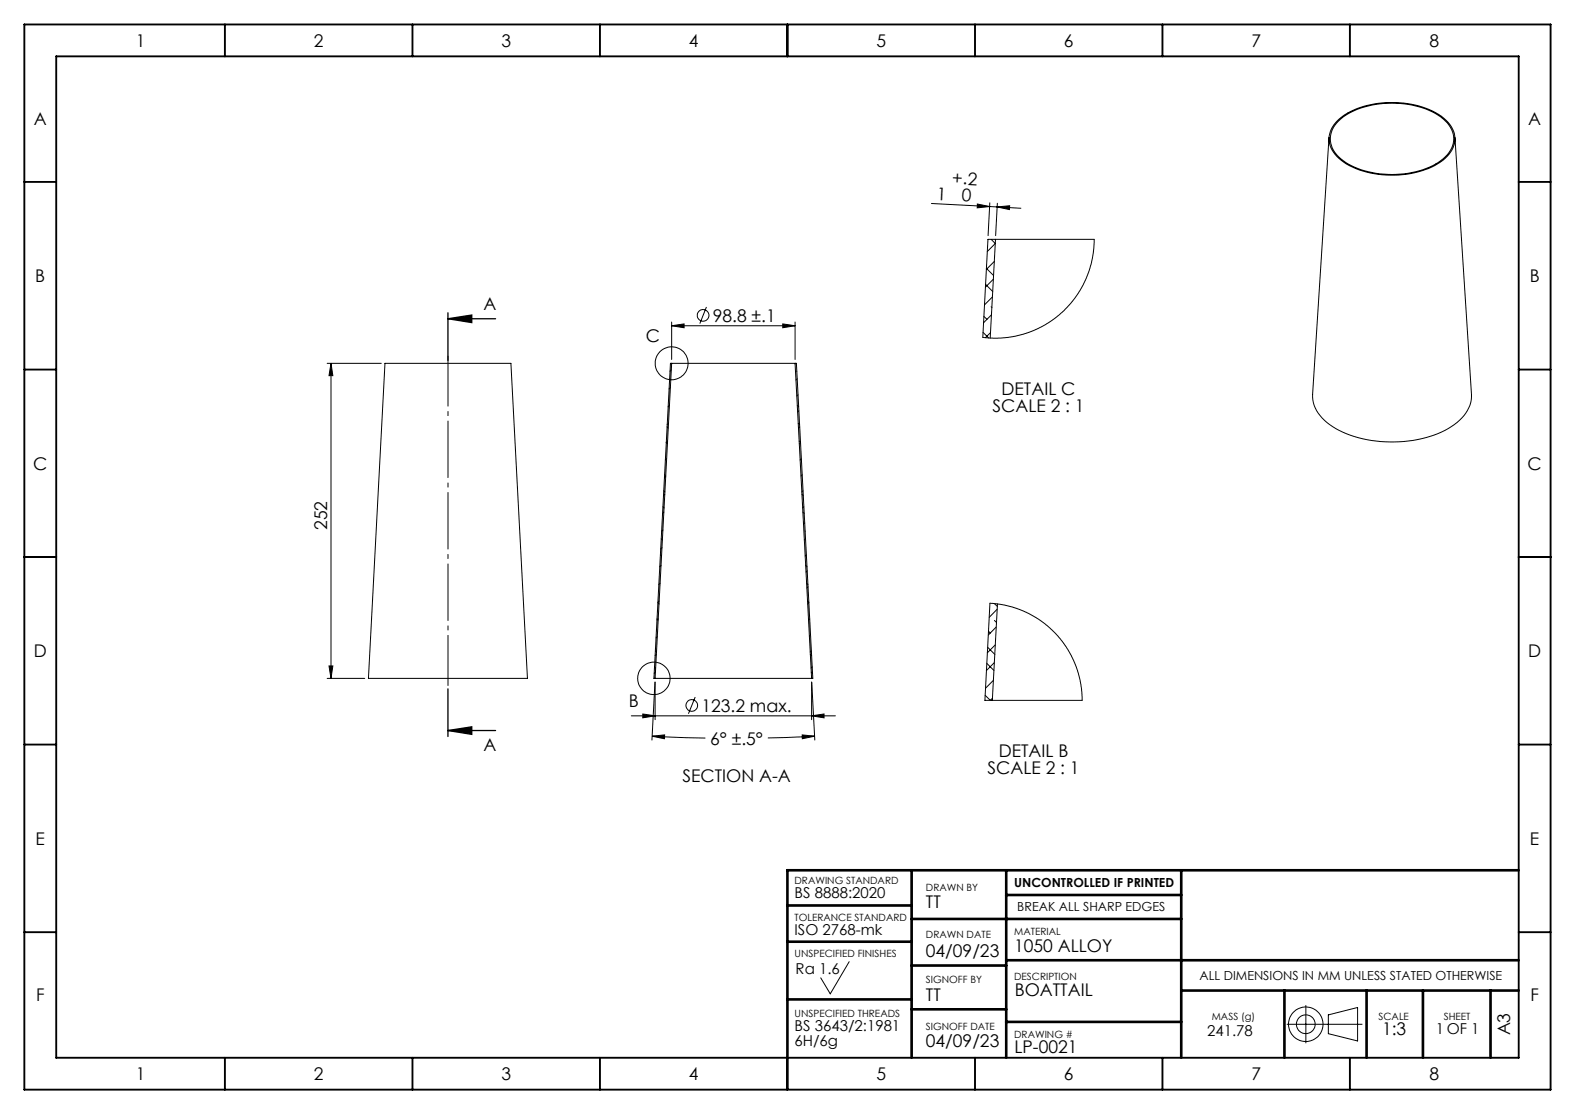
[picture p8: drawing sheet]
<svg xmlns="http://www.w3.org/2000/svg" width="420mm" height="297mm" viewBox="0 0 420 297" stroke-linecap="round" stroke-linejoin="round" font-family="sans-serif">
<defs><g id="words">
<g font-size="4.7">
<text x="36.2" y="12.4">1</text>
<text x="83.7" y="12.4">2</text>
<text x="133.7" y="12.4">3</text>
<text x="183.7" y="12.4">4</text>
<text x="233.7" y="12.4">5</text>
<text x="283.7" y="12.4">6</text>
<text x="333.7" y="12.4">7</text>
<text x="381.2" y="12.4">8</text>
<text x="9" y="33.4">A</text>
<text x="407.5" y="33.4">A</text>
<text x="249.7" y="53.3" transform="rotate(3 249.7 53.3)">1</text>
<text x="253.8" y="49" transform="rotate(3 253.8 49)">+.2</text>
<text x="256.4" y="53.7" transform="rotate(3 256.4 53.7)">0</text>
<text x="9.4" y="75.2">B</text>
<text x="407.9" y="75.2">B</text>
<text x="128.9" y="82.8">A</text>
<text x="190.1" y="85.8">98.8 ±.1</text>
<text x="172.2" y="91.1">C</text>
<text x="267.1" y="105.4">DETAIL C</text>
<text x="264.7" y="109.9">SCALE 2 : 1</text>
<text x="8.9" y="125.2">C</text>
<text x="407.4" y="125.2">C</text>
<text x="87.3" y="141.3" transform="rotate(-90 87.3 141.3)">252</text>
<text x="9" y="175.2">D</text>
<text x="407.5" y="175.2">D</text>
<text x="167.7" y="188.4">B</text>
<text x="187.1" y="189.8">123.2 max.</text>
<text x="128.9" y="200.1">A</text>
<text x="189.4" y="198.6">6° ±.5°</text>
<text x="266.3" y="201.9">DETAIL B</text>
<text x="182" y="208.4">SECTION A-A</text>
<text x="263.3" y="206.4">SCALE 2 : 1</text>
<text x="9.5" y="225.2">E</text>
<text x="408" y="225.2">E</text>
<text x="246.9" y="242.1">TT</text>
<text x="246.9" y="255">04/09/23</text>
<text x="270.4" y="253.9">1050 ALLOY</text>
<text x="9.6" y="266.9">F</text>
<text x="246.9" y="266.8">TT</text>
<text x="270.6" y="265.7">BOATTAIL</text>
<text x="408.1" y="266.9">F</text>
<text x="368.5" y="275.9">1:3</text>
<text x="246.9" y="279.2">04/09/23</text>
<text x="270.5" y="280.7">LP-0021</text>
<text x="402.7" y="276.1" transform="rotate(-90 402.7 276.1)">A3</text>
<text x="36.2" y="287.9">1</text>
<text x="83.7" y="287.9">2</text>
<text x="133.7" y="287.9">3</text>
<text x="183.7" y="287.9">4</text>
<text x="233.7" y="287.9">5</text>
<text x="283.7" y="287.9">6</text>
<text x="333.7" y="287.9">7</text>
<text x="381.2" y="287.9">8</text>
</g>
<g font-size="4">
<text x="211.9" y="239.4">BS 8888:2020</text>
<text x="211.9" y="249.2">ISO 2768-mk</text>
<text x="212.2" y="259.8">Ra 1.6</text>
<text x="211.9" y="274.9">BS 3643/2:1981</text>
<text x="382.9" y="275.7">1 OF 1</text>
<text x="211.9" y="278.9">6H/6g</text>
<text x="321.9" y="276.2">241.78</text>
</g>
<g font-size="3.3">
<text x="270.4" y="236.5">UNCONTROLLED IF PRINTED</text>
<text x="271.3" y="242.9">BREAK ALL SHARP EDGES</text>
<text x="319.9" y="261.3">ALL DIMENSIONS IN MM UNLESS STATED OTHERWISE</text>
</g>
<g font-size="2.7">
<text x="211.9" y="235.7">DRAWING STANDARD</text>
<text x="246.9" y="237.6">DRAWN BY</text>
<text x="211.9" y="245.5">TOLERANCE STANDARD</text>
<text x="246.9" y="250.2">DRAWN DATE</text>
<text x="270.4" y="249.2">MATERIAL</text>
<text x="211.9" y="255">UNSPECIFIED FINISHES</text>
<text x="246.9" y="262.2">SIGNOFF BY</text>
<text x="270.4" y="261.3">DESCRIPTION</text>
<text x="211.9" y="271.2">UNSPECIFIED THREADS</text>
<text x="246.9" y="274.5">SIGNOFF DATE</text>
<text x="323.1" y="271.9">MASS (g)</text>
<text x="367.6" y="271.9">SCALE</text>
<text x="385" y="271.9">SHEET</text>
<text x="270.4" y="276.7">DRAWING #</text>
</g>
</g></defs>
<g fill="none" stroke="#000" stroke-width=".27">
<path d="M354.4 36.7l-4.4 68.5a9.7 9.7 0 0 0 5.4 8.5 33.1 33.1 0 0 0 28 1.9 13.8 13.8 0 0 0 8.8-8.2l.2-2.2-4.4-68.5M356.7 32.1a21.6 21.6 0 0 1 15.4-4.8 20.2 20.2 0 0 1 14 5.3 6.3 6.3 0 0 1-.7 9.6 22.3 22.3 0 0 1-15.7 4.5 19.4 19.4 0 0 1-13.6-5.5 6.2 6.2 0 0 1 .6-9.1zM356.9 32.3a21 21 0 0 1 15.4-4.8 19.3 19.3 0 0 1 13.7 5.3 6.3 6.3 0 0 1-1.1 9.5 23.2 23.2 0 0 1-16.9 4.1 17.7 17.7 0 0 1-12-5.7 6.2 6.2 0 0 1 .9-8.4zM248.4 54.3l17.5 .9M260.6 54.4l3.3 .7-3.3 .3zM263.9 54.1l-.4 8.7M265.9 55.2l6.3 .3M265.9 55.2l3.3-.3v1zM266 54.2l-.5 8.6M262.8 75.8l1.9 1.9M263 71.5l1.9 1.9M263.5 63.8h28.3v1l-.7 5-1.4 4.4-2.2 4-1.9 2.5-2 2.3-3.9 3-4.4 2.3-4.7 1.4-2.8 .4-3 .1-2.7-.2z"/>
<path d="M264.3 63.8l1.1 1.1-2.1 2.2M264.7 79.2l-2.2 2.1M264.9 74.4l-2.1 2.1M265.1 69.7l-2.1 2.1M265.5 63.8l-1.4 26.3M87.2 96.9h14.5M88.3 96.9l.5 3.3h-1.1zM88.3 96.9v84M102.7 96.9h33.5l4.5 84h-42.5zM178.9 96.9l.2 .1M179 98.6l-.4 .4M179.1 86.9l3.3-.5v1z"/>
<path d="M179.1 85.9v9.9M179.1 86.9h32.9M179.1 96.9h32.9M179.1 96.9h-.3l-4.4 84h.3M179.1 96.9l-4.4 84M188.4 81.8l-1.8 4.5M208.7 86.4l3.3 .5-3.3 .5zM212 85.9v9.9M212 96.9h.4l4.3 84h-.3M212 96.9l4.4 84M212.2 96.9l-.2 .1M212.4 98.9l.1 .1"/>
<path d="M262.1 88.6l1.5 1.5M262.4 84.3l.8 .8M264.2 88.6l-1.4 1.4M264.3 81.8l.2 .2M264.4 83.9l-2.1 2.1M177.7 118l.3 .4M177.9 113.8l.3 .3M178 117.6l-.3 .3M178.3 112.9l-.4 .3M178.5 108.1l-.3 .3M178.5 101l.4 .3M178.8 103.4l-.4 .3"/>
<path d="M212.6 101l-.3 .3M212.6 108.1l.4 .3M212.8 105.3l-.3 .3M212.9 112.9l.3 .3M213 109.5l-.3 .4M213.1 117.6l.4 .3M213.3 113.8l-.4 .3M213.5 118l-.4 .4M176.8 135.1l.3 .3M177 130.8l.3 .4M177 136.5l-.3 .4M177.2 126.6l.3 .3"/>
<path d="M177.3 131.8l-.4 .3M177.5 127.1l-.3 .3M177.8 122.3l-.4 .4M213.7 122.3l-.3 .3M213.9 131.8l.3 .3M213.9 126.6l-.3 .3M214.1 136.5l.4 .4M214.1 130.8l-.3 .4M214.3 135.1l-.3 .3M214.6 139.4l-.3 .3M176 155.5l-.3 .4M176.1 147.9l.3 .3"/>
<path d="M176.3 150.7l-.4 .4M176.3 143.6l.3 .4M176.5 146l-.3 .4M176.8 141.3l-.4 .3M214.7 141.6h.1M214.8 143.6l-.3 .4M214.8 150.7l.4 .4M215 147.9l-.3 .3M215.1 155.5l.3 .4M215.3 152.2l-.4 .3M215.5 156.5l-.3 .3M87.7 177.5h1.1l-.5 3.4z"/>
<path d="M174.5 177.8l.3 .3M174.8 173.5l.3 .3M174.8 179.2l-.4 .3M175 174.4l-.3 .4M175.2 165l.3 .3M175.3 169.7l-.4 .4M175.4 160.7l.4 .3M175.5 165l-.3 .3M175.8 160.2l-.4 .4M215.3 160.2l.4 .4M215.7 160.7l-.3 .3M215.9 165l-.3 .3"/>
<path d="M216.1 174.4l.3 .4M216.1 169.3l-.3 .3M216.3 179.2l.4 .3M216.4 173.5l-.4 .3M216.6 177.8l-.3 .3M263.1 176.8l1.9 1.9M263.4 172.6l1.9 1.9M263.6 168.3l.5 .5M264 160.8l3.8 .5 2.9 .8 2.9 1.1 4.1 2.4 3.5 3 3.1 3.8 2.4 4.6 1.3 4.4 .4 2.5 .2 2.8h-26zM265.1 176.7l-2.1 2.1M265.2 165.4l.5 .5M265.2 160.9l.8 .8"/>
<path d="M265.4 171.9l-2.1 2.2M265.6 167.2l-2 2.1M265.9 162.5l-2.1 2.1M266 161l-1.4 25.7M87.2 180.9h10.1M168.3 190.8h54.5M171.4 190.4l3.3 .4-3.3 .6zM173.9 196.3l3.3-.4v1.1zM173.9 196.3l14.2 .5M174.7 191.9v-10l-.9 15.4M174.7 180.9h41.7M185.4 185.8l-1.8 4.5"/>
<path d="M213.9 195.9l3.3 .4-3.2 .7zM216.4 190.8l3.3-.4v1zM216.4 181.9v10M216.5 181.9l.8 15.4M217.2 196.3l-12.4 .4M262.7 185.4l1.4 1.3 .6-.5M264.9 181.4l-2.1 2.1M226.4 256.4l-5 8.6-2.5-4.3M343.2 273.1h20M348.2 268.1v10M354.2 270.6l7.8-2v8.9l-7.8-1.9z"/>
<circle cx="179.1" cy="96.9" r="4.4"/>
<circle cx="187.5" cy="84.1" r="1.56"/>
<circle cx="174.4" cy="180.8" r="4.3"/>
<circle cx="184.5" cy="188.1" r="1.56"/>
<circle cx="348.2" cy="273.1" r="2.5"/>
<circle cx="348.2" cy="273.1" r="4.6"/>
</g>
<path d="M119.5 85l6.3-1v2zM119.5 85h12.7M119.5 83.4v12.7M119.5 194.8l6.3-1v2zM119.5 183.7v12.7M119.5 194.8h12.7" fill="none" stroke="#000" stroke-width=".35"/>
<path d="M119.5 182.8v-88" fill="none" stroke="#000" stroke-width=".27" stroke-dasharray="15.2 1.3 1.3 1.3" stroke-dashoffset="1.7" stroke-linecap="butt"/>
<g fill="none" stroke="#000" stroke-width=".5">
<path d="M6.5 6.5h407v284h-407zM15 15h390v267h-390zM60 6.5v8.5M110 6.5v8.5M160 6.5v8.5M210 6.5v8.5M260 6.5v8.5M310 6.5v8.5M360 6.5v8.5M6.5 48.5h8.5M405 48.5h8.5M6.5 98.5h8.5"/>
<path d="M405 98.5h8.5M6.5 148.5h8.5M405 148.5h8.5M6.5 198.5h8.5M405 198.5h8.5M6.5 248.5h8.5M405 248.5h8.5M60 282v8.5M110 282v8.5M160 282v8.5M210 282v8.5M260 282v8.5"/>
<path d="M310 282v8.5M360 282v8.5"/>
</g>
<g fill="none" stroke="#000" stroke-width=".7">
<path d="M243.1 232v50M268.3 232v50M268.3 238.6h46.7M315 232v50M405 232h-195v50M210 241.4h33.1M210 251.1h33.1M243.1 245h71.9M243.1 257.4h25.2M268.3 256h136.7M210 266.4h33.1M243.1 269.1h25.2"/>
<path d="M268.3 272.4h46.7M315 264.1h90M342.5 264.1v17.9M364.4 264.1v17.9M379.4 264.1v17.9M397.5 264.1v17.9"/>
</g>
<g fill="#000">
<path d="M265.9 55.2l3.3-.3v1zM260.6 54.4l3.3 .7-3.3 .3z"/>
<path d="M119.5 85l6.3-1v2zM119.5 194.8l6.3-1v2z"/>
<path d="M179.1 86.9l3.3-.5v1zM208.7 86.4l3.3 .5-3.3 .5zM173.9 196.3l3.3-.4v1.1zM213.9 195.9l3.3 .4-3.2 .7z"/>
<path d="M87.7 177.5h1.1l-.5 3.4zM88.3 96.9l.5 3.3h-1.1z"/>
<path d="M171.4 190.4l3.3 .4-3.3 .6zM216.4 190.8l3.3-.4v1z"/>
</g>
<use href="#words"/>
</svg>
